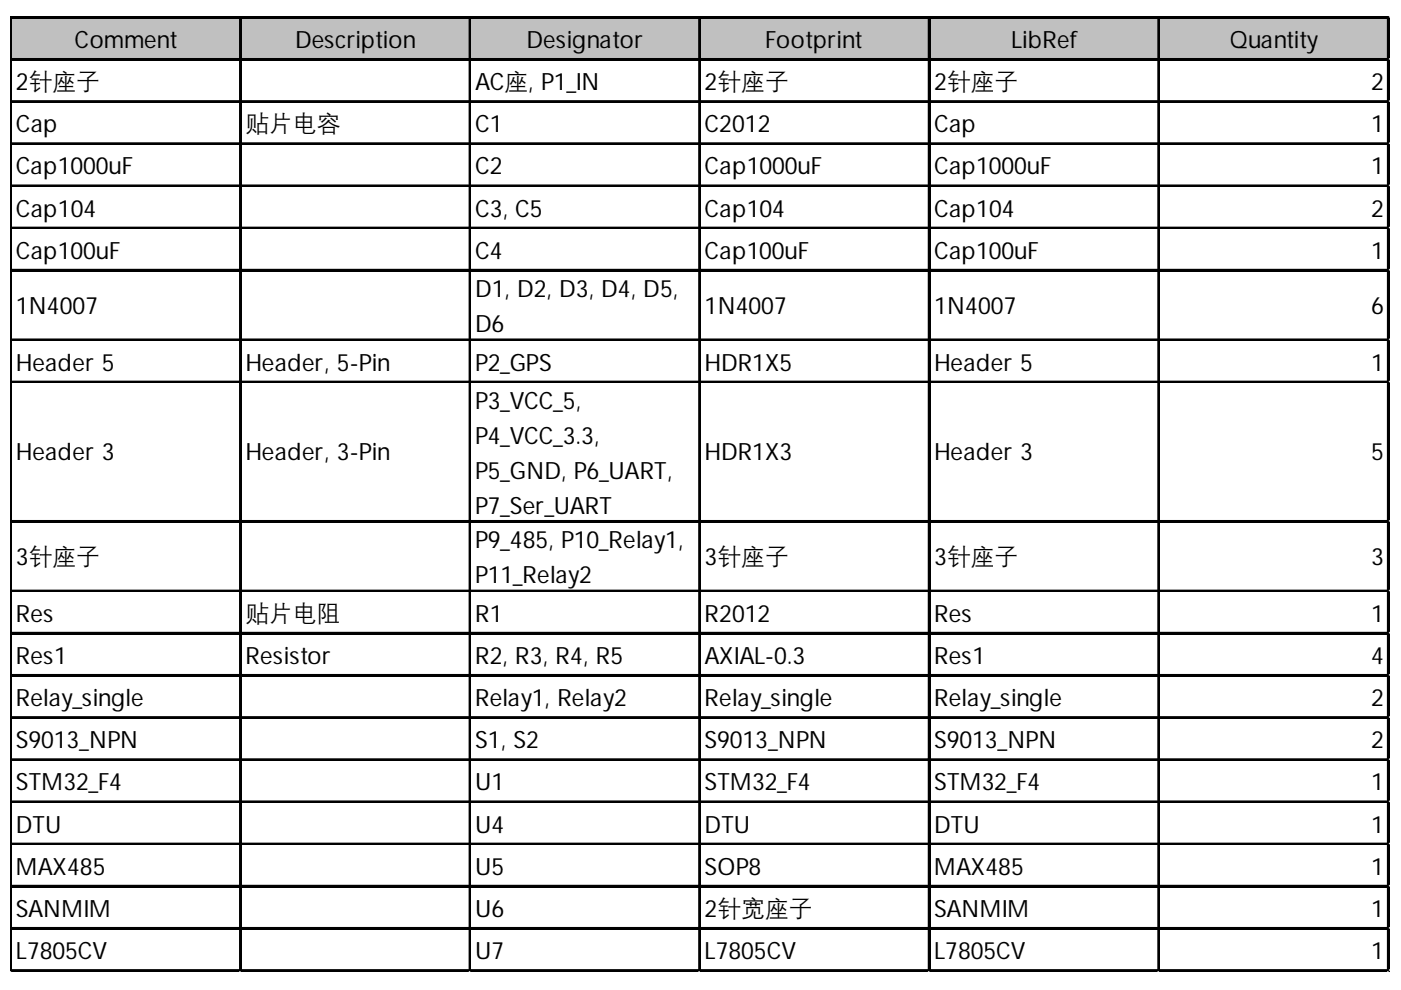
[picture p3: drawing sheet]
<svg xmlns="http://www.w3.org/2000/svg" width="297mm" height="210mm" viewBox="0 0 297 210" stroke-linecap="round" stroke-linejoin="round" font-family="sans-serif">
<defs><g id="words">
<g font-size="5.1">
<text x="15.8" y="10.2">Comment</text>
<text x="62.6" y="10.2">Description</text>
<text x="111.6" y="10.2">Designator</text>
<text x="162.2" y="10.2">Footprint</text>
<text x="214.4" y="10.2">LibRef</text>
<text x="260.8" y="10.2">Quantity</text>
<text x="3.4" y="19.1">2针座子</text>
<text x="100.7" y="19.1">AC座, P1_IN</text>
<text x="149.4" y="19.1">2针座子</text>
<text x="198.1" y="19.1">2针座子</text>
<text x="290.7" y="19.1">2</text>
<text x="3.4" y="28">Cap</text>
<text x="52" y="27.9">贴片电容</text>
<text x="100.7" y="28">C1</text>
<text x="149.4" y="28">C2012</text>
<text x="198.1" y="28">Cap</text>
<text x="290.7" y="28">1</text>
<text x="3.4" y="37">Cap1000uF</text>
<text x="100.7" y="37">C2</text>
<text x="149.4" y="37">Cap1000uF</text>
<text x="198.1" y="37">Cap1000uF</text>
<text x="290.7" y="37">1</text>
<text x="3.4" y="45.9">Cap104</text>
<text x="100.7" y="45.9">C3, C5</text>
<text x="149.4" y="45.9">Cap104</text>
<text x="198.1" y="45.9">Cap104</text>
<text x="290.7" y="45.9">2</text>
<text x="3.4" y="54.9">Cap100uF</text>
<text x="100.7" y="54.9">C4</text>
<text x="149.4" y="54.9">Cap100uF</text>
<text x="198.1" y="54.9">Cap100uF</text>
<text x="290.7" y="54.9">1</text>
<text x="100.7" y="63">D1, D2, D3, D4, D5,</text>
<text x="3.4" y="66.5">1N4007</text>
<text x="100.7" y="70.4">D6</text>
<text x="149.4" y="66.5">1N4007</text>
<text x="198.1" y="66.5">1N4007</text>
<text x="290.7" y="66.5">6</text>
<text x="3.4" y="78.6">Header 5</text>
<text x="52" y="78.6">Header, 5-Pin</text>
<text x="100.7" y="78.6">P2_GPS</text>
<text x="149.4" y="78.6">HDR1X5</text>
<text x="198.1" y="78.6">Header 5</text>
<text x="290.7" y="78.6">1</text>
<text x="100.7" y="86.7">P3_VCC_5,</text>
<text x="100.7" y="94.1">P4_VCC_3.3,</text>
<text x="3.4" y="97.6">Header 3</text>
<text x="52" y="97.6">Header, 3-Pin</text>
<text x="100.7" y="101.5">P5_GND, P6_UART,</text>
<text x="149.4" y="97.6">HDR1X3</text>
<text x="198.1" y="97.6">Header 3</text>
<text x="290.7" y="97.6">5</text>
<text x="100.7" y="108.9">P7_Ser_UART</text>
<text x="3.4" y="119.8">3针座子</text>
<text x="100.7" y="116.3">P9_485, P10_Relay1,</text>
<text x="149.4" y="119.8">3针座子</text>
<text x="198.1" y="119.8">3针座子</text>
<text x="290.7" y="119.8">3</text>
<text x="100.7" y="123.7">P11_Relay2</text>
<text x="3.4" y="131.8">Res</text>
<text x="52" y="131.6">贴片电阻</text>
<text x="100.7" y="131.8">R1</text>
<text x="149.4" y="131.8">R2012</text>
<text x="198.1" y="131.8">Res</text>
<text x="290.7" y="131.8">1</text>
<text x="3.4" y="140.8">Res1</text>
<text x="52" y="140.8">Resistor</text>
<text x="100.7" y="140.8">R2, R3, R4, R5</text>
<text x="149.4" y="140.8">AXIAL-0.3</text>
<text x="198.1" y="140.8">Res1</text>
<text x="290.7" y="140.8">4</text>
<text x="3.4" y="149.7">Relay_single</text>
<text x="100.7" y="149.7">Relay1, Relay2</text>
<text x="149.4" y="149.7">Relay_single</text>
<text x="198.1" y="149.7">Relay_single</text>
<text x="290.7" y="149.7">2</text>
<text x="3.4" y="158.6">S9013_NPN</text>
<text x="100.7" y="158.6">S1, S2</text>
<text x="149.4" y="158.6">S9013_NPN</text>
<text x="198.1" y="158.6">S9013_NPN</text>
<text x="290.7" y="158.6">2</text>
<text x="3.4" y="167.6">STM32_F4</text>
<text x="100.7" y="167.6">U1</text>
<text x="149.4" y="167.6">STM32_F4</text>
<text x="198.1" y="167.6">STM32_F4</text>
<text x="290.7" y="167.6">1</text>
<text x="3.4" y="176.5">DTU</text>
<text x="100.7" y="176.5">U4</text>
<text x="149.4" y="176.5">DTU</text>
<text x="198.1" y="176.5">DTU</text>
<text x="290.7" y="176.5">1</text>
<text x="3.4" y="185.5">MAX485</text>
<text x="100.7" y="185.5">U5</text>
<text x="149.4" y="185.5">SOP8</text>
<text x="198.1" y="185.5">MAX485</text>
<text x="290.7" y="185.5">1</text>
<text x="3.4" y="194.4">SANMIM</text>
<text x="100.7" y="194.4">U6</text>
<text x="149.4" y="194.4">2针宽座子</text>
<text x="198.1" y="194.4">SANMIM</text>
<text x="290.7" y="194.4">1</text>
<text x="3.4" y="203.3">L7805CV</text>
<text x="100.7" y="203.3">U7</text>
<text x="149.4" y="203.3">L7805CV</text>
<text x="198.1" y="203.3">L7805CV</text>
<text x="290.7" y="203.3">1</text>
</g>
</g></defs>
<path d="M2.5 3.9h292.1v9h-292.1z" fill="#c0c0c0"/>
<g fill="none" stroke="#000" stroke-width=".39">
<path d="M2.2 3.6v202.5M2.4 3.6v202.5M2.6 3.6h292M2.6 3.7h292M2.6 12.5h292M2.6 12.7h292M50.9 3.9v202.2M51.1 3.9v202.2M99.5 3.9v202.2M99.7 3.9v202.2M148.2 3.9v202.2M148.4 3.9v202.2"/>
<path d="M196.9 3.9v202.2M197.1 3.9v202.2M245.6 3.9v202.2M245.8 3.9v202.2M294.2 3.9v202.2M294.4 3.9v202.2M2.6 21.4h292M2.6 21.6h292M2.6 30.4h292M2.6 30.6h292M2.6 39.3h292M2.6 39.5h292"/>
<path d="M2.6 48.3h292M2.6 48.4h292M2.6 57.2h292M2.6 57.4h292M2.6 72h292M2.6 72.2h292M2.6 80.9h292M2.6 81.1h292M2.6 110.4h292M2.6 110.6h292M2.6 125.2h292M2.6 125.4h292"/>
<path d="M2.6 134.2h292M2.6 134.3h292M2.6 143.1h292M2.6 143.3h292M2.6 152h292M2.6 152.2h292M2.6 161h292M2.6 161.2h292M2.6 169.9h292M2.6 170.1h292M2.6 178.9h292M2.6 179h292"/>
<path d="M2.6 187.8h292M2.6 188h292M2.6 196.7h292M2.6 196.9h292M2.6 205.7h292M2.6 205.9h292"/>
</g>
<path d="M2.2 206.1h.1" fill="none" stroke="#d4d4d4" stroke-width=".39"/>
<path d="M2.2 206.1h.4z" fill="#d4d4d4"/>
<path d="M50.9 206.1h.1" fill="none" stroke="#d4d4d4" stroke-width=".39"/>
<path d="M50.9 206.1h.4z" fill="#d4d4d4"/>
<path d="M99.5 206.1h.1" fill="none" stroke="#d4d4d4" stroke-width=".39"/>
<path d="M99.5 206.1h.4z" fill="#d4d4d4"/>
<path d="M148.2 206.1h.1" fill="none" stroke="#d4d4d4" stroke-width=".39"/>
<path d="M148.2 206.1h.4z" fill="#d4d4d4"/>
<path d="M196.9 206.1h.1" fill="none" stroke="#d4d4d4" stroke-width=".39"/>
<path d="M196.9 206.1h.4z" fill="#d4d4d4"/>
<path d="M245.6 206.1h.1" fill="none" stroke="#d4d4d4" stroke-width=".39"/>
<path d="M245.6 206.1h.4z" fill="#d4d4d4"/>
<path d="M294.2 206.1h.1" fill="none" stroke="#d4d4d4" stroke-width=".39"/>
<path d="M294.2 206.1h.4z" fill="#d4d4d4"/>
<path d="M294.6 3.6h.1" fill="none" stroke="#d4d4d4" stroke-width=".39"/>
<path d="M294.6 3.6l.1 .3z" fill="#d4d4d4"/>
<path d="M294.6 12.5h.1" fill="none" stroke="#d4d4d4" stroke-width=".39"/>
<path d="M294.6 12.5l.1 .4z" fill="#d4d4d4"/>
<path d="M294.6 21.4h.1" fill="none" stroke="#d4d4d4" stroke-width=".39"/>
<path d="M294.6 21.4l.1 .4z" fill="#d4d4d4"/>
<path d="M294.6 30.4h.1" fill="none" stroke="#d4d4d4" stroke-width=".39"/>
<path d="M294.6 30.4l.1 .4z" fill="#d4d4d4"/>
<path d="M294.6 39.3h.1" fill="none" stroke="#d4d4d4" stroke-width=".39"/>
<path d="M294.6 39.3l.1 .4z" fill="#d4d4d4"/>
<path d="M294.6 48.3h.1" fill="none" stroke="#d4d4d4" stroke-width=".39"/>
<path d="M294.6 48.3l.1 .3z" fill="#d4d4d4"/>
<path d="M294.6 57.2h.1" fill="none" stroke="#d4d4d4" stroke-width=".39"/>
<path d="M294.6 57.2l.1 .4z" fill="#d4d4d4"/>
<path d="M294.6 72h.1" fill="none" stroke="#d4d4d4" stroke-width=".39"/>
<path d="M294.6 72l.1 .3z" fill="#d4d4d4"/>
<path d="M294.6 80.9h.1" fill="none" stroke="#d4d4d4" stroke-width=".39"/>
<path d="M294.6 80.9l.1 .4z" fill="#d4d4d4"/>
<path d="M294.6 110.4h.1" fill="none" stroke="#d4d4d4" stroke-width=".39"/>
<path d="M294.6 110.4l.1 .4z" fill="#d4d4d4"/>
<path d="M294.6 125.2h.1" fill="none" stroke="#d4d4d4" stroke-width=".39"/>
<path d="M294.6 125.2l.1 .4z" fill="#d4d4d4"/>
<path d="M294.6 134.2h.1" fill="none" stroke="#d4d4d4" stroke-width=".39"/>
<path d="M294.6 134.2l.1 .3z" fill="#d4d4d4"/>
<path d="M294.6 143.1h.1" fill="none" stroke="#d4d4d4" stroke-width=".39"/>
<path d="M294.6 143.1l.1 .4z" fill="#d4d4d4"/>
<path d="M294.6 152h.1" fill="none" stroke="#d4d4d4" stroke-width=".39"/>
<path d="M294.6 152l.1 .4z" fill="#d4d4d4"/>
<path d="M294.6 161h.1" fill="none" stroke="#d4d4d4" stroke-width=".39"/>
<path d="M294.6 161l.1 .4z" fill="#d4d4d4"/>
<path d="M294.6 169.9h.1" fill="none" stroke="#d4d4d4" stroke-width=".39"/>
<path d="M294.6 169.9l.1 .4z" fill="#d4d4d4"/>
<path d="M294.6 178.9h.1" fill="none" stroke="#d4d4d4" stroke-width=".39"/>
<path d="M294.6 178.9l.1 .3z" fill="#d4d4d4"/>
<path d="M294.6 187.8h.1" fill="none" stroke="#d4d4d4" stroke-width=".39"/>
<path d="M294.6 187.8l.1 .4z" fill="#d4d4d4"/>
<path d="M294.6 196.7h.1" fill="none" stroke="#d4d4d4" stroke-width=".39"/>
<path d="M294.6 196.7l.1 .4z" fill="#d4d4d4"/>
<path d="M294.6 205.7h.1" fill="none" stroke="#d4d4d4" stroke-width=".39"/>
<path d="M294.6 205.7l.1 .4z" fill="#d4d4d4"/>
<use href="#words"/>
</svg>
